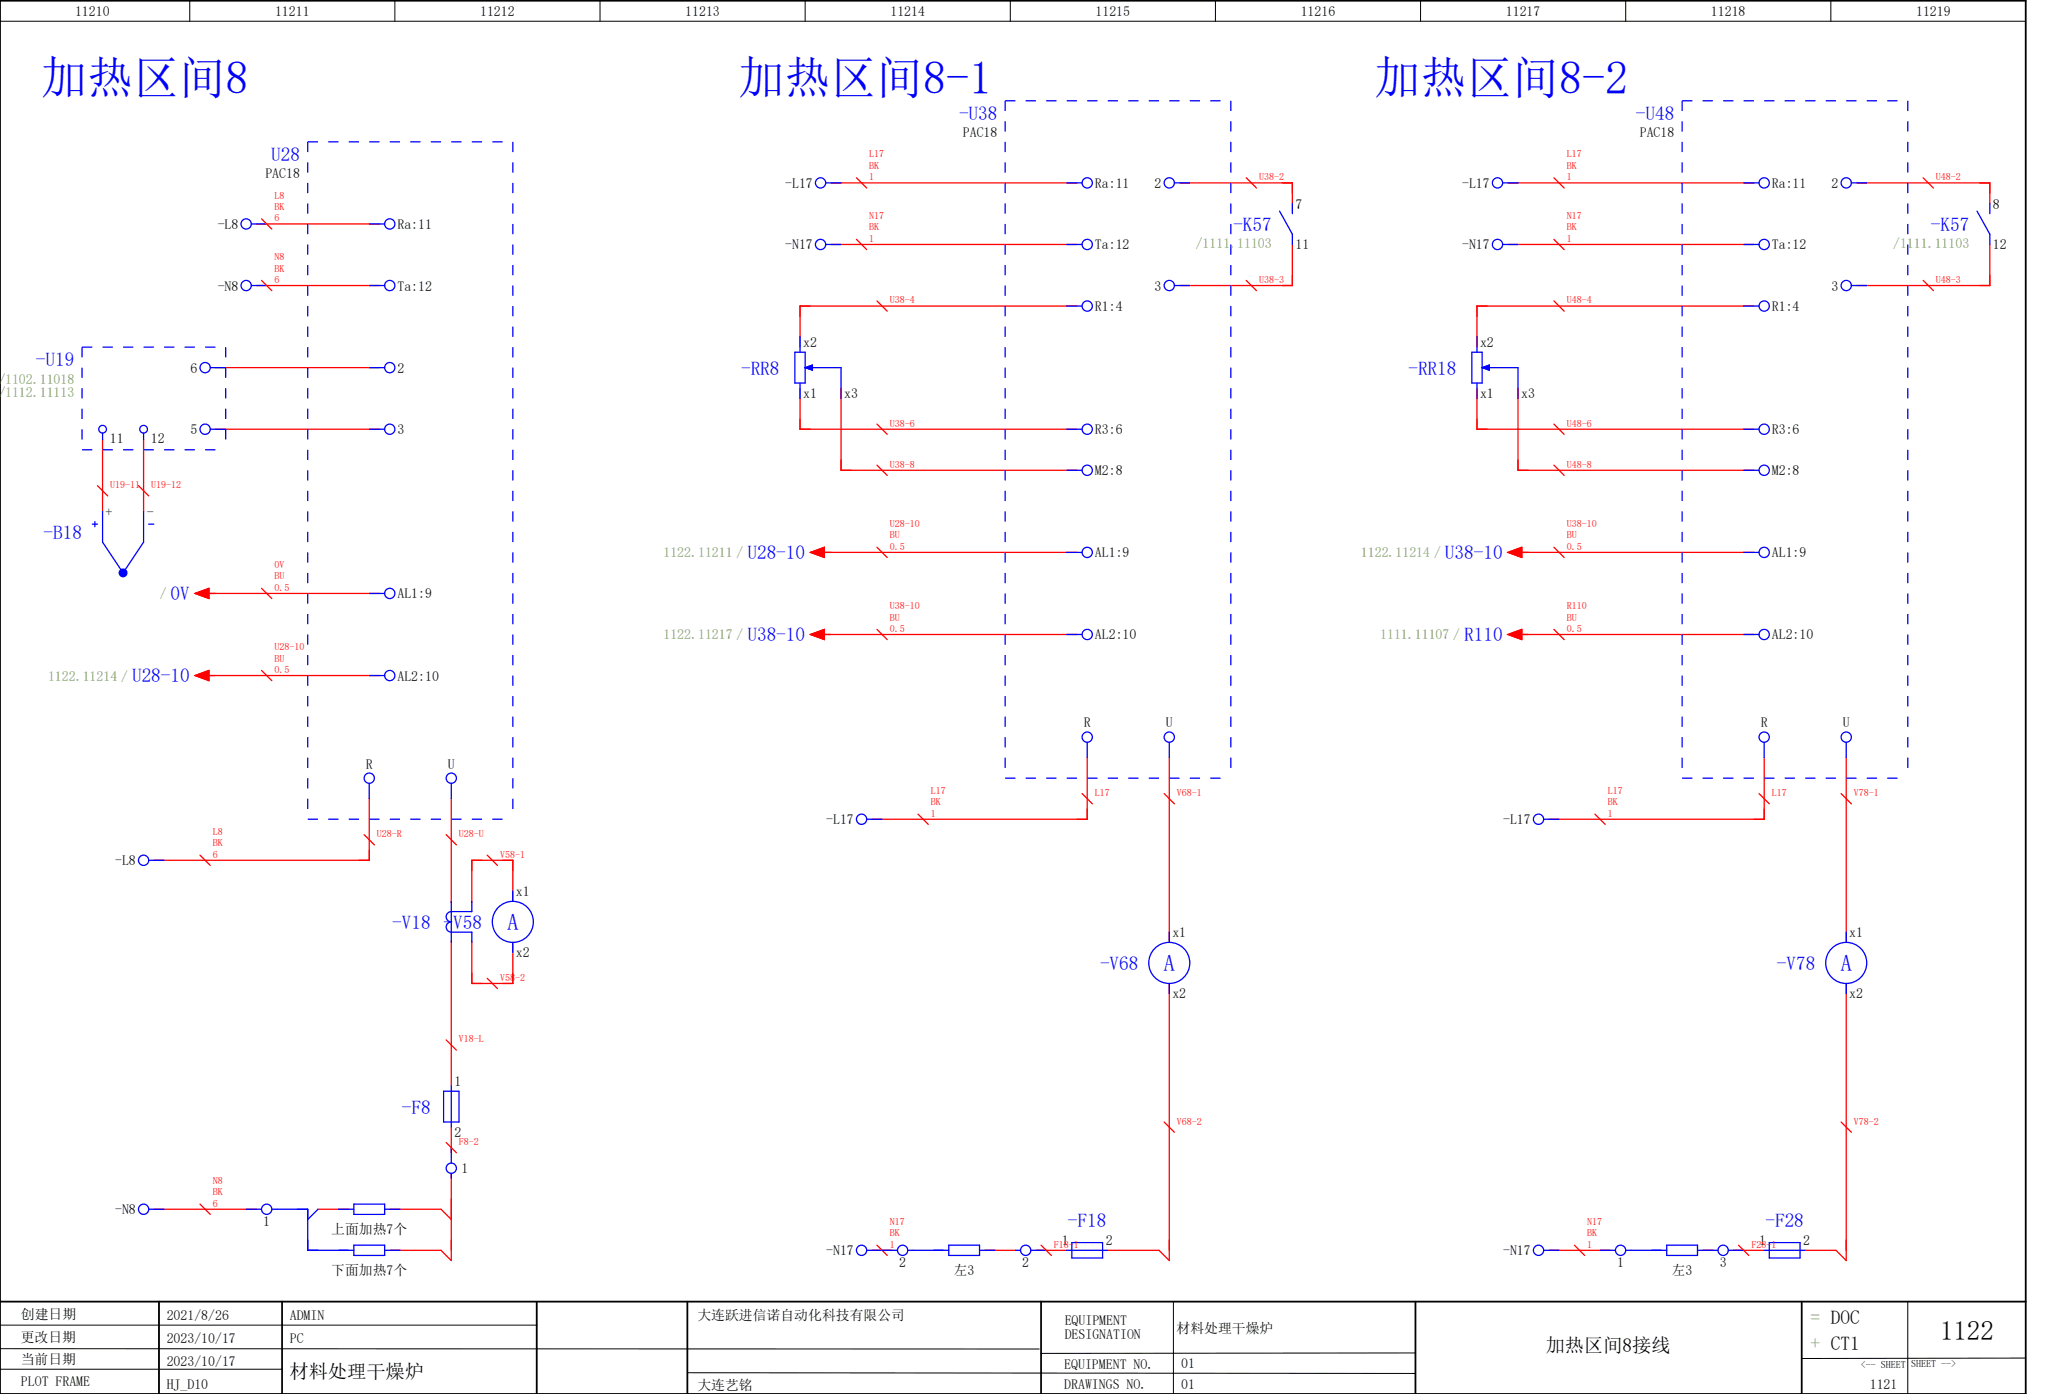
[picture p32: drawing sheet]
<svg xmlns="http://www.w3.org/2000/svg" width="399mm" height="272mm" viewBox="0 0 399 272" stroke-linecap="round" stroke-linejoin="round" font-family="sans-serif">
<defs><g id="words">
<g font-size="9" fill="#00f">
<text x="8" y="18.4">加热区间8</text>
<text x="144" y="18.4">加热区间8-1</text>
<text x="268" y="18.4">加热区间8-2</text>
</g>
<text font-size="5.3" x="378.3" y="261">1122</text>
<g font-size="4.5" fill="#00f">
<text x="98.9" y="181.3">A</text>
<text x="226.9" y="189.3">A</text>
<text x="358.9" y="189.3">A</text>
</g>
<g font-size="3.7" fill="#00f">
<text x="187" y="23.4">-U38</text>
<text x="319" y="23.4">-U48</text>
<text x="52.9" y="31.4">U28</text>
<text x="240.5" y="45">-K57</text>
<text x="376.5" y="45">-K57</text>
<text x="7" y="71.4">-U19</text>
<text x="144.5" y="73">-RR8</text>
<text x="274.6" y="73">-RR18</text>
<text x="8.5" y="105">-B18</text>
<text x="145.8" y="109">U28-10</text>
<text x="281.7" y="109">U38-10</text>
<text x="33.3" y="117">0V</text>
<text x="145.8" y="125">U38-10</text>
<text x="285.5" y="125">R110</text>
<text x="25.7" y="133">U28-10</text>
<text x="76.5" y="181">-V18 -V58</text>
<text x="214.5" y="189">-V68</text>
<text x="346.5" y="189">-V78</text>
<text x="78.4" y="217">-F8</text>
<text x="208.3" y="239.1">-F18</text>
<text x="344.3" y="239.1">-F28</text>
</g>
<g font-size="3.7" fill="#7ca552">
<text x="353.1" y="258">= DOC</text>
<text x="353.1" y="263">+ CT1</text>
</g>
<g font-size="3.7">
<text x="301.4" y="263.5">加热区间8接线</text>
<text x="56.4" y="268.5">材料处理干燥炉</text>
</g>
<g font-size="2.7">
<text x="14.6" y="3.1">11210</text>
<text x="53.6" y="3.1">11211</text>
<text x="93.6" y="3.1">11212</text>
<text x="133.6" y="3.1">11213</text>
<text x="173.6" y="3.1">11214</text>
<text x="213.6" y="3.1">11215</text>
<text x="253.6" y="3.1">11216</text>
<text x="293.6" y="3.1">11217</text>
<text x="333.6" y="3.1">11218</text>
<text x="373.6" y="3.1">11219</text>
<text x="187.8" y="26.7">PAC18</text>
<text x="319.8" y="26.7">PAC18</text>
<text x="51.8" y="34.7">PAC18</text>
<text x="153.1" y="36.6">-L17</text>
<text x="213.5" y="36.6">Ra:11</text>
<text x="225.1" y="36.6">2</text>
<text x="252.6" y="40.7">7</text>
<text x="285.1" y="36.6">-L17</text>
<text x="345.5" y="36.6">Ra:11</text>
<text x="357.1" y="36.6">2</text>
<text x="388.6" y="40.7">8</text>
<text x="42.5" y="44.6">-L8</text>
<text x="77.5" y="44.6">Ra:11</text>
<text x="153.1" y="48.6">-N17</text>
<text x="213.5" y="48.6">Ta:12</text>
<text x="252.6" y="48.6">11</text>
<text x="285.1" y="48.6">-N17</text>
<text x="345.5" y="48.6">Ta:12</text>
<text x="388.6" y="48.6">12</text>
<text x="42.5" y="56.6">-N8</text>
<text x="77.5" y="56.6">Ta:12</text>
<text x="225.1" y="56.6">3</text>
<text x="357.1" y="56.6">3</text>
<text x="213.5" y="60.6">R1:4</text>
<text x="345.5" y="60.6">R1:4</text>
<text x="156.6" y="67.7">x2</text>
<text x="288.6" y="67.7">x2</text>
<text x="37.1" y="72.6">6</text>
<text x="77.5" y="72.6">2</text>
<text x="156.6" y="77.6">x1</text>
<text x="164.6" y="77.6">x3</text>
<text x="288.6" y="77.6">x1</text>
<text x="296.6" y="77.6">x3</text>
<text x="21.4" y="86.4">11</text>
<text x="29.4" y="86.4">12</text>
<text x="37.1" y="84.6">5</text>
<text x="77.5" y="84.6">3</text>
<text x="213.5" y="84.6">R3:6</text>
<text x="345.5" y="84.6">R3:6</text>
<text x="213.5" y="92.6">M2:8</text>
<text x="345.5" y="92.6">M2:8</text>
<text x="20.6" y="100.7">+</text>
<text x="28.6" y="100.7">-</text>
<text x="213.5" y="108.6">AL1:9</text>
<text x="345.5" y="108.6">AL1:9</text>
<text x="77.5" y="116.6">AL1:9</text>
<text x="213.5" y="124.6">AL2:10</text>
<text x="345.5" y="124.6">AL2:10</text>
<text x="77.5" y="132.6">AL2:10</text>
<text x="211.3" y="141.8">R</text>
<text x="227.3" y="141.8">U</text>
<text x="343.3" y="141.8">R</text>
<text x="359.3" y="141.8">U</text>
<text x="71.3" y="149.8">R</text>
<text x="87.3" y="149.8">U</text>
<text x="161.1" y="160.6">-L17</text>
<text x="293.1" y="160.6">-L17</text>
<text x="22.5" y="168.6">-L8</text>
<text x="100.6" y="174.7">x1</text>
<text x="228.6" y="182.7">x1</text>
<text x="360.6" y="182.7">x1</text>
<text x="100.6" y="186.6">x2</text>
<text x="228.6" y="194.6">x2</text>
<text x="360.6" y="194.6">x2</text>
<text x="88.6" y="211.7">1</text>
<text x="88.6" y="221.6">2</text>
<text x="90" y="228.6">1</text>
<text x="22.5" y="236.6">-N8</text>
<text x="51.3" y="239">1</text>
<text x="64.6" y="240.5">上面加热7个</text>
<text x="161.1" y="244.6">-N17</text>
<text x="207" y="242.7">1</text>
<text x="215.6" y="242.7">2</text>
<text x="293.1" y="244.6">-N17</text>
<text x="343" y="242.7">1</text>
<text x="351.6" y="242.7">2</text>
<text x="64.6" y="248.5">下面加热7个</text>
<text x="175.3" y="247">2</text>
<text x="186" y="248.5">左3</text>
<text x="199.3" y="247">2</text>
<text x="315.3" y="247">1</text>
<text x="326" y="248.5">左3</text>
<text x="335.3" y="247">3</text>
<text x="4.1" y="257.1">创建日期</text>
<text x="32.5" y="257.1">2021/8/26</text>
<text x="56.5" y="257.1">ADMIN</text>
<text x="136" y="257.3">大连跃进信诺自动化科技有限公司</text>
<text x="4" y="261.6">更改日期</text>
<text x="32.5" y="261.6">2023/10/17</text>
<text x="56.5" y="261.6">PC</text>
<text x="207.6" y="258.3">EQUIPMENT</text>
<text x="207.6" y="261">DESIGNATION</text>
<text x="229.4" y="259.7">材料处理干燥炉</text>
<text x="4.1" y="265.8">当前日期</text>
<text x="32.5" y="266.1">2023/10/17</text>
<text x="207.5" y="266.7">EQUIPMENT NO.</text>
<text x="230.3" y="266.6">01</text>
<text x="4.1" y="270.2">PLOT FRAME</text>
<text x="32.5" y="270.6">HJ_D10</text>
<text x="136" y="270.8">大连艺铭</text>
<text x="207.5" y="270.6">DRAWINGS NO.</text>
<text x="230.3" y="270.6">01</text>
<text x="364.6" y="270.6">1121</text>
</g>
<g font-size="2.7" fill="#7ca552">
<text x="233.2" y="48.3">/1111.11103</text>
<text x="369.2" y="48.3">/1111.11103</text>
<text x="-.4" y="74.7">/1102.11018</text>
<text x="-.4" y="77.4">/1112.11113</text>
<text x="129.4" y="108.6">1122.11211 /</text>
<text x="265.4" y="108.6">1122.11214 /</text>
<text x="31.1" y="116.6">/</text>
<text x="129.4" y="124.6">1122.11217 /</text>
<text x="269.1" y="124.6">1111.11107 /</text>
<text x="9.4" y="132.6">1122.11214 /</text>
</g>
<g font-size="2" fill="#f00">
<text x="169.5" y="35.1">1</text>
<text x="169.5" y="32.9">BK</text>
<text x="169.5" y="30.7">L17</text>
<text x="245.5" y="35.1">U38-2</text>
<text x="305.5" y="35.1">1</text>
<text x="305.5" y="32.9">BK</text>
<text x="305.5" y="30.7">L17</text>
<text x="377.5" y="35.1">U48-2</text>
<text x="53.5" y="40.9">BK</text>
<text x="53.5" y="38.7">L8</text>
<text x="53.5" y="43.1">6</text>
<text x="169.5" y="47.1">1</text>
<text x="169.5" y="44.9">BK</text>
<text x="169.5" y="42.7">N17</text>
<text x="305.5" y="47.1">1</text>
<text x="305.5" y="44.9">BK</text>
<text x="305.5" y="42.7">N17</text>
<text x="53.5" y="52.9">BK</text>
<text x="53.5" y="50.7">N8</text>
<text x="53.5" y="55.1">6</text>
<text x="173.5" y="59.1">U38-4</text>
<text x="245.5" y="55.1">U38-3</text>
<text x="305.5" y="59.1">U48-4</text>
<text x="377.5" y="55.1">U48-3</text>
<text x="173.5" y="83.1">U38-6</text>
<text x="305.5" y="83.1">U48-6</text>
<text x="21.5" y="95.1">U19-11</text>
<text x="29.5" y="95.1">U19-12</text>
<text x="173.5" y="91.1">U38-8</text>
<text x="305.5" y="91.1">U48-8</text>
<text x="173.5" y="107.1">0.5</text>
<text x="173.5" y="104.9">BU</text>
<text x="173.5" y="102.7">U28-10</text>
<text x="305.5" y="107.1">0.5</text>
<text x="305.5" y="104.9">BU</text>
<text x="305.5" y="102.7">U38-10</text>
<text x="53.5" y="112.9">BU</text>
<text x="53.5" y="110.7">0V</text>
<text x="53.5" y="115.1">0.5</text>
<text x="173.5" y="118.7">U38-10</text>
<text x="305.5" y="118.7">R110</text>
<text x="173.5" y="123.1">0.5</text>
<text x="173.5" y="120.9">BU</text>
<text x="305.5" y="123.1">0.5</text>
<text x="305.5" y="120.9">BU</text>
<text x="53.5" y="131.1">0.5</text>
<text x="53.5" y="128.9">BU</text>
<text x="53.5" y="126.7">U28-10</text>
<text x="181.5" y="154.7">L17</text>
<text x="213.5" y="155.1">L17</text>
<text x="229.5" y="155.1">V68-1</text>
<text x="313.5" y="154.7">L17</text>
<text x="345.5" y="155.1">L17</text>
<text x="361.5" y="155.1">V78-1</text>
<text x="181.5" y="159.1">1</text>
<text x="181.5" y="156.9">BK</text>
<text x="313.5" y="159.1">1</text>
<text x="313.5" y="156.9">BK</text>
<text x="41.5" y="167.1">6</text>
<text x="41.5" y="164.9">BK</text>
<text x="41.5" y="162.7">L8</text>
<text x="73.5" y="163.1">U28-R</text>
<text x="89.5" y="163.1">U28-U</text>
<text x="97.5" y="167.1">V58-1</text>
<text x="97.5" y="191.1">V58-2</text>
<text x="89.5" y="203.1">V18-L</text>
<text x="229.5" y="219.1">V68-2</text>
<text x="361.5" y="219.1">V78-2</text>
<text x="89.5" y="223.1">F8-2</text>
<text x="41.5" y="232.9">BK</text>
<text x="41.5" y="230.7">N8</text>
<text x="41.5" y="235.1">6</text>
<text x="173.5" y="238.7">N17</text>
<text x="309.5" y="238.7">N17</text>
<text x="173.5" y="243.1">1</text>
<text x="173.5" y="240.9">BK</text>
<text x="205.5" y="243.1">F18-1</text>
<text x="309.5" y="243.1">1</text>
<text x="309.5" y="240.9">BK</text>
<text x="341.5" y="243.1">F28-1</text>
</g>
<g font-size="2">
<text x="362.9" y="266.6">&lt;-- SHEET</text>
<text x="372.7" y="266.4">SHEET --&gt;</text>
</g>
</g></defs>
<path d="M0 .1h395v271.5h-395zM0 253.6h395M31 253.6v18M55 253.6v18M104.7 253.7v18M134 253.6v18M203 253.6v18M276 253.6v18M351.3 253.6v18" fill="none" stroke="#000" stroke-width=".35"/>
<g fill="none" stroke="#000" stroke-width=".19">
<path d="M0 4.1h395M37 .1v4M77 .1v4M117 .1v4M157 .1v4M197 .1v4M237 .1v4M277 .1v4M317 .1v4M357 .1v4M0 258.2h104.8M228.8 253.6v18"/>
<path d="M372 253.6v18M0 262.8l202.6 .1M0 266.8h55M134.1 267.5l141.9 .1M276 263.6l-73 .1M395 264.6l-43.7 .1"/>
</g>
<g fill="none" stroke="#f00" stroke-width=".25">
<path d="M162 35.6h48M167 34.6l2 2M230 35.6h22v4M243 34.6l2 2M294 35.6h48M303 34.6l2 2M362 35.6h26v4M375 34.6l2 2M50 55.6h24M50 43.6h24M51 42.6l2 2M51 54.6l2 2"/>
<path d="M162 47.6h48M167 46.6l2 2M171 58.6l2 2M210 59.6h-54v8M243 54.6l2 2M252 47.6v8h-22M294 47.6h48M303 58.6l2 2M303 46.6l2 2M342 59.6h-54v8M375 54.6l2 2M388 47.6v8h-26"/>
<path d="M42 71.6h32M156 75.6v8h54M164 75.6v16h46M288 75.6v8h54M296 75.6v16h46M20 85.6v14M28 85.6v14M42 83.6h32M171 82.6l2 2M171 90.6l2 2M303 82.6l2 2M303 90.6l2 2"/>
<path d="M40 115.6h34M51 114.6l2 2M160 107.6h50M171 106.6l2 2M296 107.6h46M303 106.6l2 2M40 131.6h34M51 130.6l2 2M160 123.6h50M171 122.6l2 2M296 123.6h46M303 122.6l2 2"/>
<path d="M72 155.6v12h-42M88 155.6v20.3M179 158.6l2 2M211 154.6l2 2M212 147.6v12h-42M227 154.6l2 2M228 147.6v36M311 158.6l2 2M343 154.6l2 2M344 147.6v12h-42M359 154.6l2 2M360 147.6v36"/>
<path d="M39 166.6l2 2M71 162.6l2 2M87 162.6l2 2M95 166.6l2 2M100 175.6v-8h-8v8.3M88 183.4v28.2M92 183.4v8.2h8v-8M95 190.6l2 2M228 191.6v54l-2-2h-10M360 191.6v54l-2-2h-6M87 202.6l2 2M88 219.6v5"/>
<path d="M227 218.6l2 2M359 218.6l2 2M30 235.6h20M39 234.6l2 2M62 235.6h6M76 235.6h10l2 2M87 222.6l2 2M88 228.6v17l-2-2h-10M170 243.6h4M171 242.6l2 2M192 243.6h6M202 243.6h6"/>
<path d="M203 242.6l2 2M302 243.6h12M307 242.6l2 2M332 243.6h2M338 243.6h6M339 242.6l2 2"/>
</g>
<g fill="none" stroke="#00f" stroke-width=".25">
<path d="M161 35.6h3M208 35.6h3M229 35.6h3M252 39.6v2M293 35.6h3M340 35.6h3M361 35.6h3M388 39.6v2M49 43.6h3M49 55.6h3M72 43.6h3M72 55.6h3"/>
<path d="M161 47.6h3M208 47.6h3M208 59.6h3M229 55.6h3M249.5 41.1l2.5 4.5v2M293 47.6h3M340 47.6h3M340 59.6h3M361 55.6h3M385.5 41.1l2.5 4.5v2M41 71.6h3M72 71.6h3"/>
<path d="M155 68.6h2v6h-2zM156 65.6v3M156 74.6v3M157 71.6h.1M157 71.6h7v6M157 71.6l1.4-.5v1zM287 68.6h2v6h-2zM288 65.6v3M288 74.6v3M289 71.6h.1M289 71.6h7v6M289 71.6l1.4-.5v1z"/>
<path d="M28 99.6v6M41 83.6h3M72 83.6h3M208 83.6h3M208 91.6h3M340 83.6h3M340 91.6h3M29 102.1h1M72 115.6h3M208 107.6h3M340 107.6h3M72 131.6h3"/>
<path d="M208 123.6h3M340 123.6h3M72 152.6v3M88 152.6v3M169 159.6h3M212 144.6v3M228 144.6v3M301 159.6h3M344 144.6v3M360 144.6v3M29 167.6h3M88 175.6v8"/>
<path d="M92 175.6v2h-4a1 1 0 0 0-1 1 1 1 0 0 0 1 1 1 1 0 0 0-1 1 1 1 0 0 0 1 1h4v2M100 173.6v2M100 183.6v2M228 181.6v2M228 191.6v2M360 181.6v2M360 191.6v2M86.5 212.6h3v6h-3zM88 211.6v8M29 235.6h3M48 235.6h3M53 235.6h7v8h9"/>
<path d="M62 235.6l-2 2M66 235.6h3M69 234.6h6v2h-6zM75 235.6h3M88 223.6v3M88 228.6v1M69 242.6h6v2h-6zM75 243.6h3M169 243.6h6M177 243.6h8M185 242.6h6v2h-6zM191 243.6h3"/>
<path d="M198 243.6h1M201 243.6h3M208 243.6h8M209 242.1h6v3h-6zM301 243.6h3M312 243.6h3M317 243.6h8M325 242.6h6v2h-6zM331 243.6h4M337 243.6h3M344 243.6h8M345 242.1h6v3h-6z"/>
<circle cx="160" cy="35.6" r="1"/>
<circle cx="212" cy="35.6" r="1"/>
<circle cx="228" cy="35.6" r="1"/>
<circle cx="292" cy="35.6" r="1"/>
<circle cx="344" cy="35.6" r="1"/>
<circle cx="360" cy="35.6" r="1"/>
<circle cx="48" cy="43.6" r="1"/>
<circle cx="48" cy="55.6" r="1"/>
<circle cx="76" cy="43.6" r="1"/>
<circle cx="76" cy="55.6" r="1"/>
<circle cx="160" cy="47.6" r="1"/>
<circle cx="212" cy="59.6" r="1"/>
<circle cx="212" cy="47.6" r="1"/>
<circle cx="228" cy="55.6" r="1"/>
<circle cx="292" cy="47.6" r="1"/>
<circle cx="344" cy="59.6" r="1"/>
<circle cx="344" cy="47.6" r="1"/>
<circle cx="360" cy="55.6" r="1"/>
<circle cx="40" cy="71.6" r="1"/>
<circle cx="76" cy="71.6" r="1"/>
<circle cx="40" cy="83.6" r="1"/>
<circle cx="76" cy="83.6" r="1"/>
<circle cx="212" cy="83.6" r="1"/>
<circle cx="212" cy="91.6" r="1"/>
<circle cx="344" cy="83.6" r="1"/>
<circle cx="344" cy="91.6" r="1"/>
<circle cx="76" cy="115.6" r="1"/>
<circle cx="212" cy="107.6" r="1"/>
<circle cx="344" cy="107.6" r="1"/>
<circle cx="76" cy="131.6" r="1"/>
<circle cx="212" cy="123.6" r="1"/>
<circle cx="344" cy="123.6" r="1"/>
<circle cx="72" cy="151.6" r="1"/>
<circle cx="88" cy="151.6" r="1"/>
<circle cx="168" cy="159.6" r="1"/>
<circle cx="212" cy="143.6" r="1"/>
<circle cx="228" cy="143.6" r="1"/>
<circle cx="300" cy="159.6" r="1"/>
<circle cx="344" cy="143.6" r="1"/>
<circle cx="360" cy="143.6" r="1"/>
<circle cx="28" cy="167.6" r="1"/>
<circle cx="100" cy="179.6" r="4"/>
<circle cx="228" cy="187.6" r="4"/>
<circle cx="360" cy="187.6" r="4"/>
<circle cx="28" cy="235.6" r="1"/>
<circle cx="52" cy="235.6" r="1"/>
<circle cx="88" cy="227.6" r="1"/>
<circle cx="168" cy="243.6" r="1"/>
<circle cx="176" cy="243.6" r="1"/>
<circle cx="200" cy="243.6" r="1"/>
<circle cx="300" cy="243.6" r="1"/>
<circle cx="316" cy="243.6" r="1"/>
<circle cx="336" cy="243.6" r="1"/>
</g>
<g fill="none" stroke="#00f" stroke-width=".25" stroke-dasharray="2 2" stroke-linecap="butt">
<path d="M196 19.6h44M196 19.6v132M240 19.6v132M328 19.6h44M328 19.6v132M372 19.6v132M60 27.6h40M60 27.6v132M100 27.6v132M16 67.6h28M16 67.6v20M44 67.6v20"/>
<path d="M16 87.6h28M60 159.6h40M196 151.6h44M328 151.6h44"/>
</g>
<g fill="#00f" stroke="#00f" stroke-width=".19">
<path d="M157 71.6l1.4-.5v1z"/>
<path d="M289 71.6l1.4-.5v1z"/>
</g>
<circle cx="24" cy="111.6" r=".88" fill="#00f"/>
<g fill="none" stroke="#00f" stroke-width=".25">
<path d="M20 99.6v6l4 6 4-6M20 84.4v1.2M28 84.4v1.2M18 102.1h1M18.5 101.6v1"/>
<circle cx="20" cy="83.6" r=".75"/>
<circle cx="28" cy="83.6" r=".75"/>
</g>
<g fill="none" stroke="#f00" stroke-width=".25">
<path d="M19 94.6l2 2M27 94.6l2 2M38 115.6l2.8-1v2zM40.8 115.6h1.2M158 107.6l2.7-1v2zM160.7 107.6h1.3M294 107.6l2.7-1v2zM296.7 107.6h1.3M38 131.6l2.8-1v2zM40.8 131.6h1.2M158 123.6l2.7-1v2zM160.7 123.6h1.3"/>
<path d="M294 123.6l2.7-1v2zM296.7 123.6h1.3"/>
</g>
<g fill="#f00" stroke="#f00" stroke-width=".19">
<path d="M38 115.6l2.8-1v2z"/>
<path d="M294 123.6l2.7-1v2z"/>
<path d="M38 131.6l2.8-1v2z"/>
<path d="M158 107.6l2.7-1v2z"/>
<path d="M158 123.6l2.7-1v2z"/>
<path d="M294 107.6l2.7-1v2z"/>
</g>
<use href="#words"/>
</svg>
